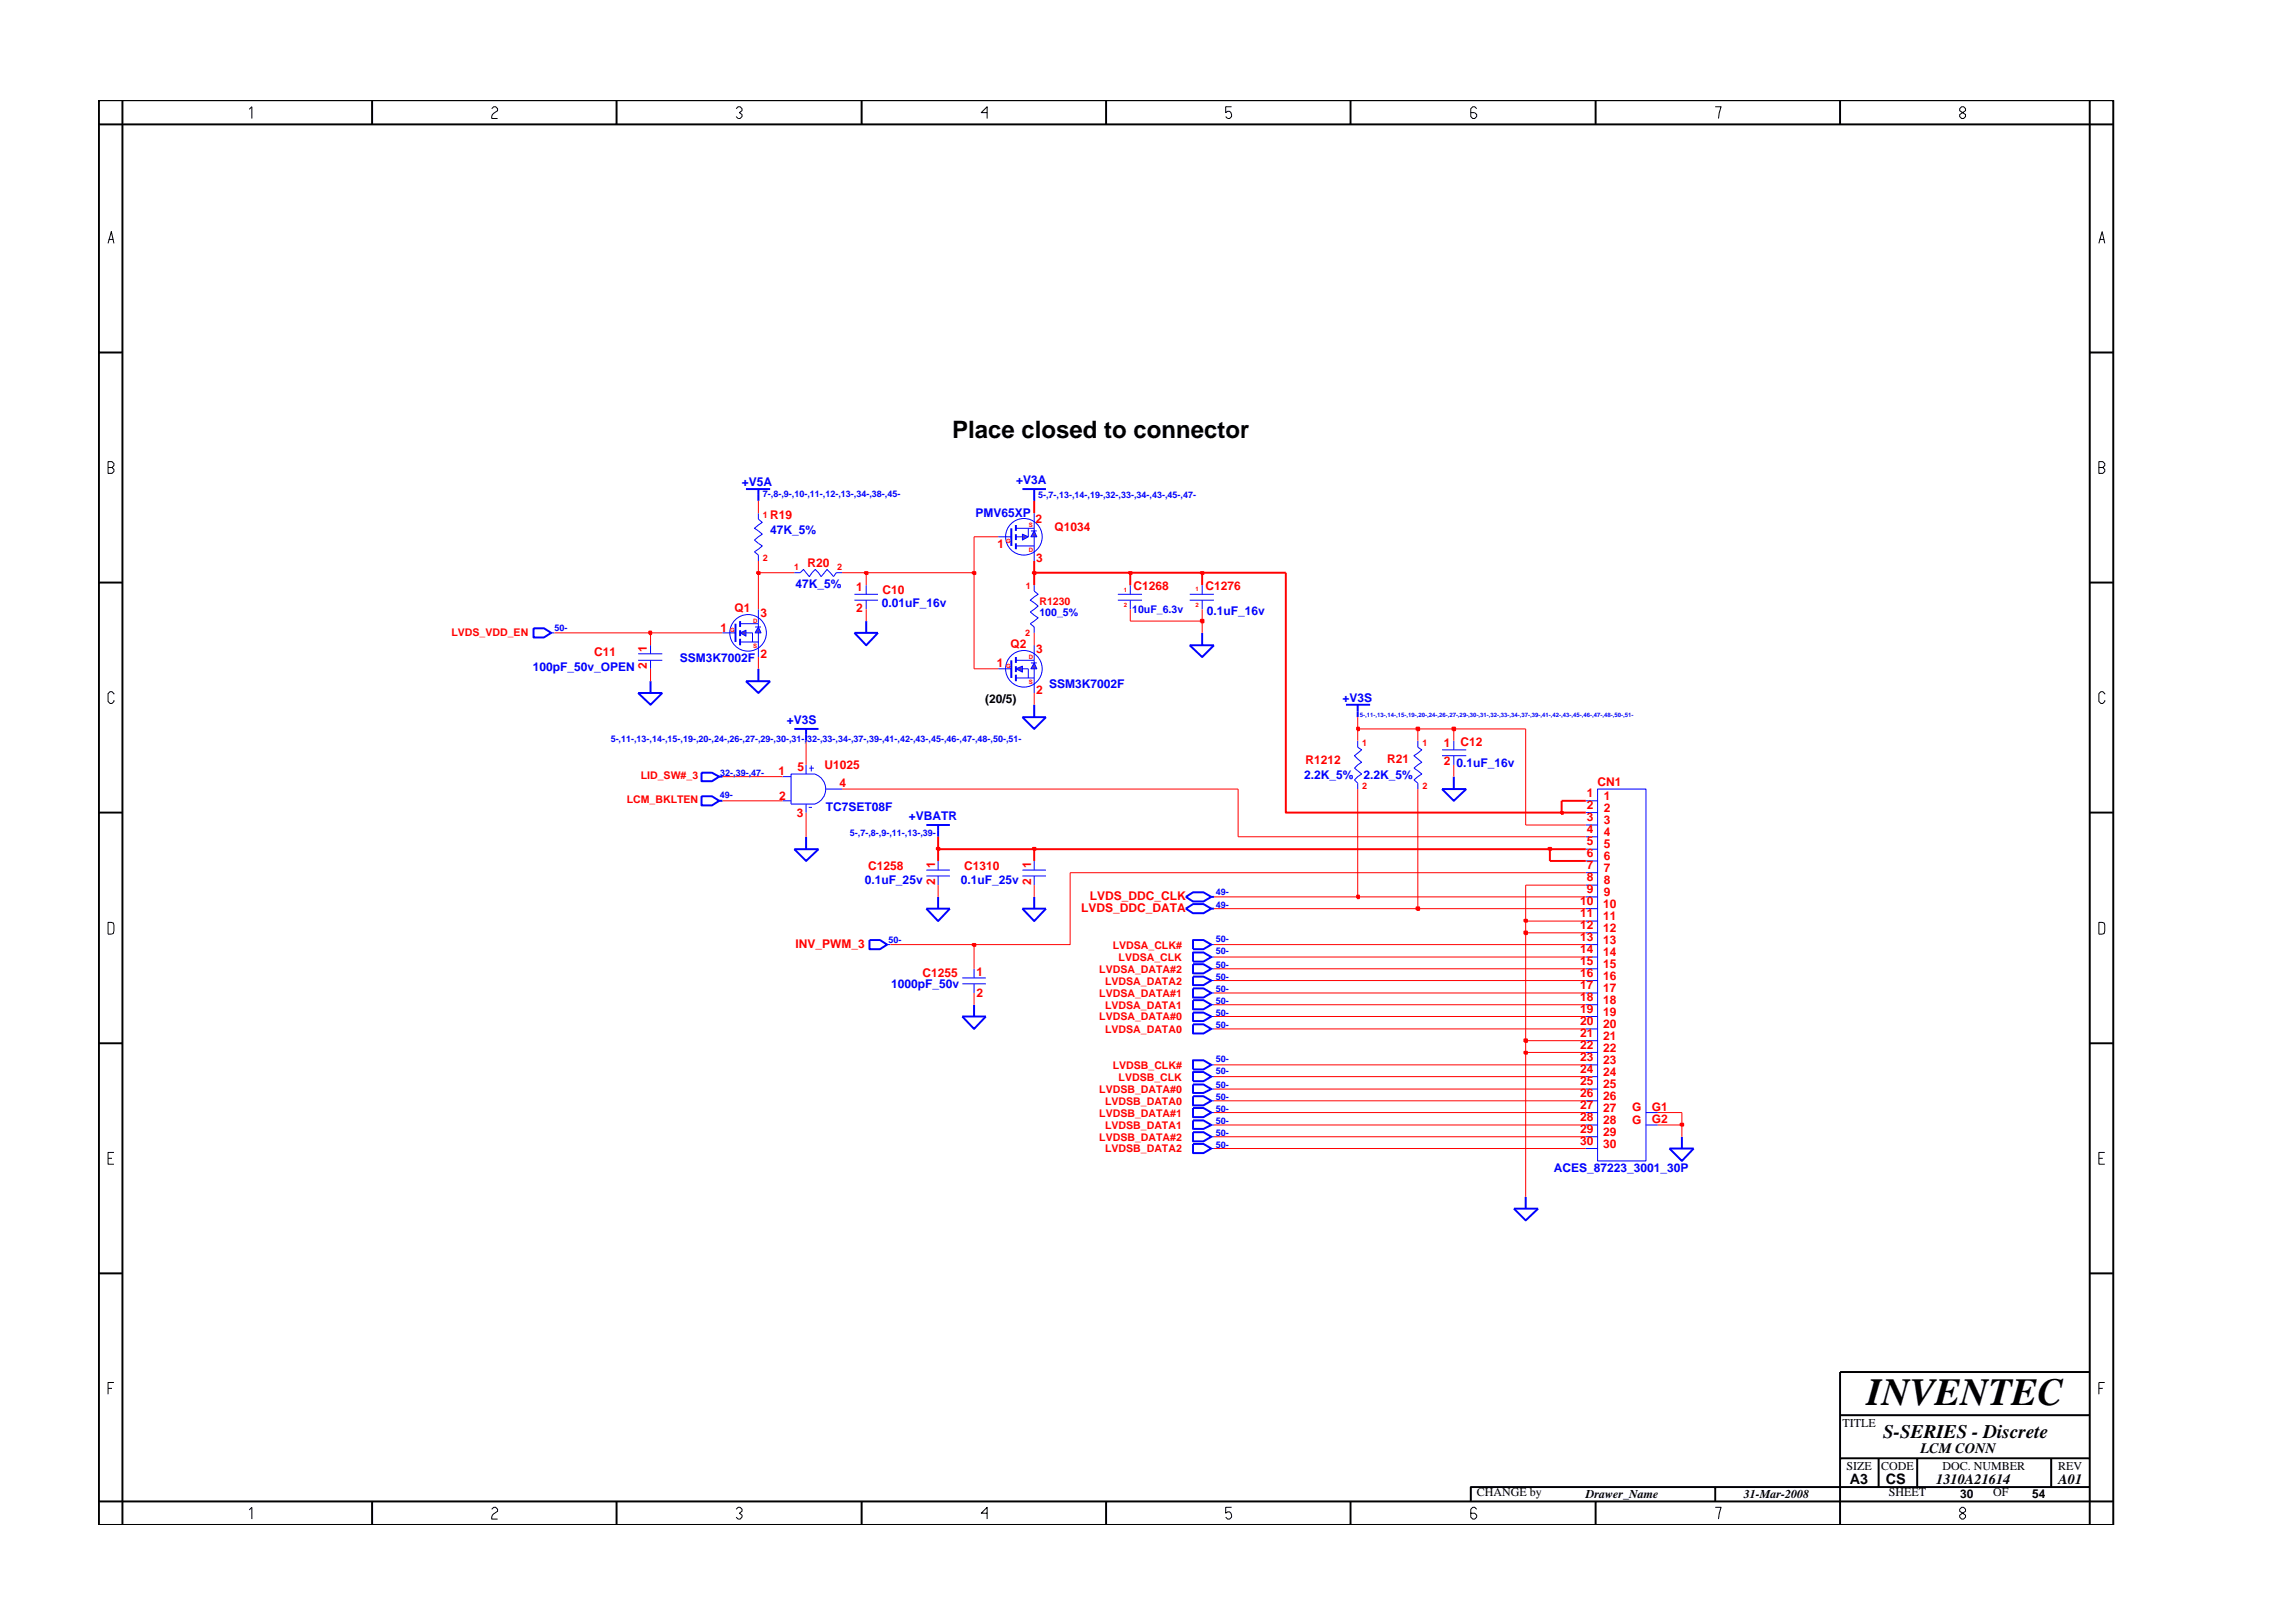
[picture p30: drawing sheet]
<svg xmlns="http://www.w3.org/2000/svg" width="297mm" height="210mm" viewBox="0 0 297 210" stroke-linecap="round" stroke-linejoin="round" font-family="sans-serif">
<defs><g id="words">
<text font-size="5" x="241.8" y="182">INVENTEC</text>
<text font-size="3.1" x="123.3" y="56.7">Place closed to connector</text>
<text font-size="2.5" x="244" y="186.3">S-SERIES - Discrete</text>
<g font-size="1.9">
<text x="248.8" y="188.2">LCM CONN</text>
<text x="239.6" y="192.2">A3</text>
<text x="244.3" y="192.3">CS</text>
<text x="250.8" y="192.2">1310A21614</text>
<text x="266.6" y="192.2">A01</text>
</g>
<g font-size="1.6" fill="#00f">
<text x="96.1" y="63">+V5A</text>
<text x="131.7" y="62.8">+V3A</text>
<text x="99.8" y="69.2">47K_5%</text>
<text x="126.4" y="67">PMV65XP</text>
<text x="103.1" y="76.1">47K_5%</text>
<text x="114.2" y="78.7">0.01uF_16v</text>
<text x="156.3" y="79.7">0.1uF_16v</text>
<text x="69" y="87">100pF_50v_OPEN</text>
<text x="88.1" y="85.8">SSM3K7002F</text>
<text x="135.9" y="89.1">SSM3K7002F</text>
<text x="101.9" y="93.8">+V3S</text>
<text x="173.9" y="90.9">+V3S</text>
<text x="168.9" y="101">2.2K_5%</text>
<text x="176.6" y="100.9">2.2K_5%</text>
<text x="188.7" y="99.4">0.1uF_16v</text>
<text x="107" y="105.1">TC7SET08F</text>
<text x="117.7" y="106.2">+VBATR</text>
<text x="112" y="114.6">0.1uF_25v</text>
<text x="124.5" y="114.6">0.1uF_25v</text>
<text x="115.4" y="128">1000pF_50v</text>
<text x="201.3" y="151.8">ACES_87223_3001_30P</text>
</g>
<g font-size="1.6" fill="#f00">
<text x="99.8" y="67.3">R19</text>
<text x="129.2" y="71">1</text>
<text x="134.1" y="67.7">2</text>
<text x="136.6" y="68.8">Q1034</text>
<text x="104.6" y="73.4">R20</text>
<text x="110.9" y="76.6">1</text>
<text x="114.3" y="77">C10</text>
<text x="134.2" y="72.8">3</text>
<text x="146.8" y="76.4">C1268</text>
<text x="156.2" y="76.4">C1276</text>
<text x="93.3" y="81.8">1</text>
<text x="95.2" y="79.3">Q1</text>
<text x="98.5" y="80">3</text>
<text x="110.9" y="79.3">2</text>
<text x="130.9" y="83.9">Q2</text>
<text x="77" y="85">C11</text>
<text x="83.8" y="86.6" transform="rotate(-90 83.8 86.6)">2</text>
<text x="83.8" y="84.5" transform="rotate(-90 83.8 84.5)">1</text>
<text x="98.5" y="85.2">2</text>
<text x="129.1" y="86.5">1</text>
<text x="134.2" y="84.6">3</text>
<text x="134.2" y="89.9">2</text>
<text x="100.8" y="100.4">1</text>
<text x="103.3" y="99.9">5</text>
<text x="106.8" y="99.7">U1025</text>
<text x="108.7" y="102">4</text>
<text x="169.1" y="98.9">R1212</text>
<text x="179.7" y="98.8">R21</text>
<text x="187" y="96.8">1</text>
<text x="187" y="99.1">2</text>
<text x="189.2" y="96.6">C12</text>
<text x="207" y="101.8">CN1</text>
<text x="100.9" y="103.6">2</text>
<text x="103.2" y="105.9">3</text>
<text x="205.6" y="106.3">3</text>
<text x="205.6" y="108">4</text>
<text x="205.6" y="104.8">2</text>
<text x="205.6" y="103.3">1</text>
<text x="207.8" y="105.2">2</text>
<text x="207.8" y="106.8">3</text>
<text x="207.8" y="103.7">1</text>
<text x="112.5" y="112.7">C1258</text>
<text x="121.1" y="112.4" transform="rotate(-90 121.1 112.4)">1</text>
<text x="124.9" y="112.7">C1310</text>
<text x="133.6" y="112.4" transform="rotate(-90 133.6 112.4)">1</text>
<text x="205.6" y="109.5">5</text>
<text x="205.6" y="111">6</text>
<text x="205.6" y="112.6">7</text>
<text x="207.8" y="108.3">4</text>
<text x="207.8" y="109.8">5</text>
<text x="207.8" y="111.4">6</text>
<text x="207.8" y="113">7</text>
<text x="121.1" y="114.7" transform="rotate(-90 121.1 114.7)">2</text>
<text x="133.6" y="114.7" transform="rotate(-90 133.6 114.7)">2</text>
<text x="140.1" y="118.1">LVDS_DDC_DATA</text>
<text x="141.2" y="116.6">LVDS_DDC_CLK</text>
<text x="204.7" y="117.3">10</text>
<text x="204.7" y="118.8">11</text>
<text x="205.6" y="114.1">8</text>
<text x="205.6" y="115.7">9</text>
<text x="207.7" y="117.6">10</text>
<text x="207.7" y="119.2">11</text>
<text x="207.8" y="114.5">8</text>
<text x="207.8" y="116.1">9</text>
<text x="103.1" y="122.8">INV_PWM_3</text>
<text x="204.7" y="123.4">14</text>
<text x="204.7" y="125.1">15</text>
<text x="204.7" y="120.3">12</text>
<text x="204.7" y="121.9">13</text>
<text x="207.7" y="123.9">14</text>
<text x="207.7" y="125.4">15</text>
<text x="207.7" y="120.8">12</text>
<text x="207.7" y="122.3">13</text>
<text x="119.5" y="126.6">C1255</text>
<text x="126.5" y="126.4">1</text>
<text x="126.5" y="129.1">2</text>
<text x="204.7" y="126.6">16</text>
<text x="204.7" y="128.1">17</text>
<text x="204.7" y="129.7">18</text>
<text x="204.7" y="131.2">19</text>
<text x="207.7" y="126.9">16</text>
<text x="207.7" y="128.6">17</text>
<text x="207.7" y="130.1">18</text>
<text x="207.7" y="131.6">19</text>
<text x="204.7" y="134.4">21</text>
<text x="204.7" y="135.9">22</text>
<text x="204.7" y="137.4">23</text>
<text x="204.7" y="132.8">20</text>
<text x="207.7" y="136.3">22</text>
<text x="207.7" y="137.9">23</text>
<text x="207.7" y="133.2">20</text>
<text x="207.7" y="134.7">21</text>
<text x="204.7" y="139">24</text>
<text x="204.7" y="140.6">25</text>
<text x="204.7" y="142.1">26</text>
<text x="204.7" y="143.7">27</text>
<text x="207.7" y="139.4">24</text>
<text x="207.7" y="140.9">25</text>
<text x="207.7" y="142.5">26</text>
<text x="211.4" y="143.9">G</text>
<text x="214" y="144">G1</text>
<text x="204.7" y="148.3">30</text>
<text x="204.7" y="145.2">28</text>
<text x="204.7" y="146.7">29</text>
<text x="207.7" y="148.7">30</text>
<text x="207.7" y="144">27</text>
<text x="207.7" y="145.6">28</text>
<text x="207.7" y="147.2">29</text>
<text x="211.4" y="145.5">G</text>
<text x="214" y="145.5">G2</text>
</g>
<g font-size="1.6">
<text x="127.6" y="91">(20/5)</text>
<text x="238.7" y="184.8">TITLE</text>
<text x="239.2" y="190.4">SIZE</text>
<text x="243.7" y="190.4">CODE</text>
<text x="251.6" y="190.4">DOC. NUMBER</text>
<text x="266.6" y="190.4">REV</text>
<text x="191.3" y="193.9">CHANGE by</text>
<text x="205.4" y="194.1">Drawer_Name</text>
<text x="225.9" y="194.1">31-Mar-2008</text>
<text x="244.7" y="193.9">SHEET</text>
<text x="253.9" y="194.1">30</text>
<text x="258.2" y="193.9">OF</text>
<text x="263.3" y="194.1">54</text>
</g>
<g font-size="1.4" fill="#f00">
<text x="58.5" y="82.4">LVDS_VDD_EN</text>
<text x="134.6" y="78.3">R1230</text>
<text x="83" y="101">LID_SW#_3</text>
<text x="81.2" y="104.1">LCM_BKLTEN</text>
<text x="144.1" y="122.9">LVDSA_CLK#</text>
<text x="144.9" y="124.5">LVDSA_CLK</text>
<text x="142.4" y="126">LVDSA_DATA#2</text>
<text x="142.4" y="129.1">LVDSA_DATA#1</text>
<text x="143.2" y="127.5">LVDSA_DATA2</text>
<text x="143.2" y="130.7">LVDSA_DATA1</text>
<text x="142.4" y="132.2">LVDSA_DATA#0</text>
<text x="143.2" y="133.8">LVDSA_DATA0</text>
<text x="142.4" y="141.6">LVDSB_DATA#0</text>
<text x="143.2" y="143.1">LVDSB_DATA0</text>
<text x="144.1" y="138.5">LVDSB_CLK#</text>
<text x="144.9" y="140">LVDSB_CLK</text>
<text x="142.4" y="147.8">LVDSB_DATA#2</text>
<text x="142.4" y="144.6">LVDSB_DATA#1</text>
<text x="143.2" y="149.3">LVDSB_DATA2</text>
<text x="143.2" y="146.3">LVDSB_DATA1</text>
</g>
<g font-size="1.4" fill="#00f">
<text x="134.6" y="79.8">100_5%</text>
<text x="146.7" y="79.4">10uF_6.3v</text>
</g>
<g font-size="1.2" fill="#00f">
<text x="98.8" y="64.3">7-,8-,9-,10-,11-,12-,13-,34-,38-,45-</text>
<text x="134.5" y="64.5">5-,7-,13-,14-,19-,32-,33-,34-,43-,45-,47-</text>
<text x="71.8" y="81.7">50-</text>
<text x="79.1" y="96.1">5-,11-,13-,14-,15-,19-,20-,24-,26-,27-,29-,30-,31-,32-,33-,34-,37-,39-,41-,42-,43-,45-,46-,47-,48-,50-,51-</text>
<text x="93.3" y="100.5">32-,39-,47-</text>
<text x="93.3" y="103.4">49-</text>
<text x="110.1" y="108.3">5-,7-,8-,9-,11-,13-,39-</text>
<text x="157.5" y="117.6">49-</text>
<text x="157.5" y="115.9">49-</text>
<text x="115.1" y="122.2">50-</text>
<text x="157.5" y="125.4">50-</text>
<text x="157.5" y="122">50-</text>
<text x="157.5" y="123.6">50-</text>
<text x="157.5" y="130.1">50-</text>
<text x="157.5" y="131.6">50-</text>
<text x="157.5" y="126.9">50-</text>
<text x="157.5" y="128.5">50-</text>
<text x="157.5" y="137.6">50-</text>
<text x="157.5" y="133.1">50-</text>
<text x="157.5" y="140.9">50-</text>
<text x="157.5" y="139.1">50-</text>
<text x="157.5" y="142.4">50-</text>
<text x="157.5" y="144">50-</text>
<text x="157.5" y="145.6">50-</text>
<text x="157.5" y="147.2">50-</text>
<text x="157.5" y="148.7">50-</text>
</g>
<g font-size="1.2" fill="#f00">
<text x="98.8" y="67.1">1</text>
<text x="98.8" y="72.7">2</text>
<text x="102.9" y="73.9">1</text>
<text x="108.4" y="73.9">2</text>
<text x="132.9" y="76.3">1</text>
<text x="132.8" y="82.4">2</text>
<text x="176.5" y="96.7">1</text>
<text x="184.3" y="96.7">1</text>
<text x="176.5" y="102.2">2</text>
<text x="184.3" y="102.2">2</text>
</g>
<g font-size=".8" fill="#f00">
<text x="130.3" y="70.3">G</text>
<text x="133.3" y="68.3">S</text>
<text x="133.3" y="71.5">D</text>
<text x="145.6" y="76.7">1</text>
<text x="154.9" y="76.6">1</text>
<text x="94.6" y="81.9">G</text>
<text x="97.6" y="80.7">D</text>
<text x="97.6" y="83.9">S</text>
<text x="145.6" y="78.7">2</text>
<text x="154.9" y="78.7">2</text>
<text x="130.3" y="86.5">G</text>
<text x="133.3" y="88.5">S</text>
<text x="133.3" y="85.3">D</text>
</g>
<text font-size=".8" fill="#00f" x="176.1" y="92.9">5-,11-,13-,14-,15-,19-,20-,24-,26-,27-,29-,30-,31-,32-,33-,34-,37-,39-,41-,42-,43-,45-,46-,47-,48-,50-,51-</text>
</g></defs>
<g fill="none" stroke="#00f" stroke-width=".25">
<path d="M69.1 81.4h1.4l.9 .6-.9 .6h-1.4zM82.7 89.8h3.1l-1.5 1.5zM84.3 88.3v1.5M131 85.5v2.3M154.1 83.6h3.2l-1.6 1.5zM155.7 82v1.6M90.9 103.2h1.3l1 .5-1 .6h-1.3zM90.9 100.1h1.3l1 .5-1 .6h-1.3zM93.2 103.7h.4M93.2 100.6h.4M120 117.7h3l-1.5 1.6zM121.5 116.2v1.5"/>
<path d="M132.4 117.7h3.1l-1.5 1.6zM134 116.2v1.5M153.6 117.7l.9-.6h1.4l1 .6-1 .6h-1.4zM153.6 116.2l.9-.6h1.4l1 .6-1 .6h-1.4zM156.9 116.2h.4M156.9 117.7h.4M112.6 121.8h1.4l.9 .6-.9 .6h-1.4zM124.7 131.7h3l-1.5 1.6zM126.2 130.2v1.5M154.5 128h1.4l1 .6-1 .6h-1.4zM154.5 138.9h1.4l1 .6-1 .6h-1.4zM154.5 124.9h1.4l1 .6-1 .6h-1.4z"/>
<path d="M154.5 137.4h1.4l1 .6-1 .5h-1.4zM154.5 140.5h1.4l1 .6-1 .5h-1.4zM154.5 148.2h1.4l1 .6-1 .6h-1.4zM154.5 143.5h1.4l1 .6-1 .6h-1.4zM154.5 142h1.4l1 .6-1 .6h-1.4zM216.3 148.8h3.1l-1.5 1.6zM217.9 147.3v1.5"/>
</g>
<g fill="none" stroke="#00f" stroke-width=".13">
<path d="M110.7 77h3M110.7 77.8h3M112.2 75.8v1.2M112.2 77.8v1.1M134 75.8v.8l.5 .4-1 .8 1 .7-1 .8 1 .7-1 .8 .5 .4v.8M144.8 77.8h3.1M144.8 77h3.1M146.4 75.8v1.2M146.4 77.8v1.1M154.1 77.8h3.2M154.1 77h3.2M155.7 75.8v1.2"/>
<path d="M155.7 77.8v1.1M71.4 82h.4M82.7 85.5h3.1M82.7 84.7h3.1M84.3 83.6v1.1M84.3 85.5v1.1M104.4 99.1v1.2M104.8 99.5h.6M105.1 99.2v.7M129.3 86.6h1.7M183.7 96v.8l.5 .3-1 .8 1 .8-1 .8 1 .8-1 .7 .5 .5v.7M101.4 100.6h1.1"/>
<path d="M101.4 103.7h1.1M104.4 104.2v1.1M104.8 104.6h.4M105.6 100.3a2.03 2.03 0 0 1 1.4 1.9 2.03 2.03 0 0 1-1.4 1.9M105.6 100.3h-3.1v3.9h3.1M107 102.2h2.1M132.4 112.7h3.1M132.4 113.5h3.1M134 111.5v1.2M134 113.5v1.2M205.4 105.3h1.6M205.4 108.4h1.6"/>
<path d="M205.4 111.5h1.6M205.4 114.7h1.6M205.4 117.7h1.6M205.4 103.7h1.6M205.4 106.9h1.6M205.4 110h1.6M205.4 113.1h1.6M205.4 116.2h1.6M205.4 119.3h1.6M207 102.2h6.2v48.2h-6.2zM114.9 122.4h.4M156.9 139.5h.4"/>
<path d="M156.9 125.5h.4M156.9 128.6h.4M156.9 138h.4M205.4 139.5h1.6M205.4 120.8h1.6M205.4 124h1.6M205.4 127h1.6M205.4 130.2h1.6M205.4 133.3h1.6M205.4 136.3h1.6M205.4 122.4h1.6M205.4 125.5h1.6"/>
<path d="M205.4 128.6h1.6M205.4 138h1.6M205.4 131.7h1.6M205.4 134.8h1.6M156.9 148.8h.4M156.9 144.1h.4M156.9 141.1h.4M156.9 142.6h.4M205.4 148.8h1.6M205.4 142.6h1.6M205.4 145.7h1.6M205.4 144.1h1.6"/>
<path d="M205.4 141.1h1.6M205.4 147.3h1.6M213.2 145.7h1.5M213.2 144.1h1.5"/>
</g>
<path d="M134 85.9l.3 .7h-.8z" fill="#3c3cc8"/>
<path d="M133.5 85.9h.8M134 85.9l.3 .7h-.8z" fill="none" stroke="#00f" stroke-width=".13"/>
<path d="M131.6 86.6l.8-.3v.8z" fill="#3c3cc8"/>
<g fill="none" stroke="#00f" stroke-width=".13">
<path d="M98.2 66.5v.8l.5 .4-1 .7 1 .8-1 .8 1 .7-1 .8 .5 .4v.8M102.9 74.2h.8l.4-.4 .7 .9 .8-.9 .8 .9 .7-.9 .9 .9 .3-.5h.8M93.6 82h1.7M131.6 86.6l.8-.3v.8zM131.6 87.8h2.4M131.6 85.5h2.4M132.4 86.6h.8v1.2M134 83.6v2.3M134 86.6v3.2M124.7 126.7h3M124.7 127.5h3M126.2 125.5v1.2"/>
<path d="M126.2 127.5v1.1M156.9 131.7h.4M156.9 127h.4M156.9 130.2h.4M156.9 145.7h.4M156.9 147.3h.4"/>
<circle cx="132.6" cy="86.6" r="2.37"/>
</g>
<g fill="none" stroke="#00f" stroke-width=".25">
<path d="M96.6 63.4h3.2M98.2 63.4v1.5M132.4 63.4h3.1M134 63.4v1.5M95.3 80.8v2.4M96.6 88.3h3.2l-1.6 1.5zM98.2 86.6v1.7M102.9 94.4h3.1M104.4 94.4v1.6M110.7 82h3l-1.5 1.6zM112.2 80.5v1.5M131.6 85.1v.8"/>
<path d="M131.6 86.3v.8M131.6 87.4v.9M132.4 92.9h3.1l-1.5 1.5zM134 91.3v1.6M102.9 110h3.1l-1.6 1.5zM104.4 108.4v1.6M120 106.9h3M121.5 106.9v1.5M154.5 131.2h1.4l1 .5-1 .6h-1.4zM154.5 129.6h1.4l1 .6-1 .6h-1.4zM154.5 126.5h1.4l1 .5-1 .6h-1.4zM154.5 145.1h1.4l1 .6-1 .5h-1.4z"/>
<path d="M154.5 146.7h1.4l1 .6-1 .6h-1.4zM196.1 156.6h3.1l-1.6 1.5zM197.6 155.1v1.5"/>
</g>
<path d="M98.2 81.2l.4 .8h-.8z" fill="#3c3cc8"/>
<path d="M97.8 81.2h.8M98.2 81.2l.4 .8h-.8z" fill="none" stroke="#00f" stroke-width=".13"/>
<path d="M95.9 82l.7-.4v.8z" fill="#3c3cc8"/>
<g fill="none" stroke="#00f" stroke-width=".13">
<path d="M98.2 78.9v2.3M129.3 69.5h1.7M95.9 80.8h2.3M95.9 82l.7-.4v.8zM95.9 83.2h2.3M96.6 82h.9v1.2M98.2 82v3.1"/>
<circle cx="96.9" cy="82" r="2.37"/>
</g>
<path d="M131 68.4v2.3M95.9 80.5v.7M95.9 81.6v.8M95.9 82.7v.9" fill="none" stroke="#00f" stroke-width=".25"/>
<path d="M134 68.8l.3 .7h-.8z" fill="#3c3cc8"/>
<path d="M133.5 68.8h.8M134 68.8l.3 .7h-.8z" fill="none" stroke="#00f" stroke-width=".13"/>
<path d="M132.4 69.2l.8 .3-.8 .5z" fill="#3c3cc8"/>
<g fill="none" stroke="#00f" stroke-width=".13">
<path d="M131.6 69.5h.8M131.6 68.4h2.4M131.6 70.7h2.4M132.4 69.2l.8 .3-.8 .5zM133.2 68.4v1.1M134 66.5v2.3M134 69.5v3.2M175.9 96v.8l.5 .3-.9 .8 .9 .8-.9 .8 .9 .8-.9 .7 .4 .5v.7M186.8 97.1h3.1M186.8 97.9h3.1M188.3 96v1.1M188.3 97.9v1.2"/>
<path d="M120 112.7h3M120 113.5h3M121.5 111.5v1.2M121.5 113.5v1.2M156.9 122.4h.4M156.9 133.3h.4M156.9 124h.4"/>
<circle cx="132.6" cy="69.5" r="2.37"/>
</g>
<path d="M131.6 68v.8M131.6 69.2v.8M131.6 70.4v.7M174.4 91.3h3.1M175.9 91.3v1.6M186.8 102.2h3.1l-1.6 1.5zM188.3 100.6v1.6M154.5 121.8h1.4l1 .6-1 .6h-1.4zM154.5 132.7h1.4l1 .6-1 .6h-1.4zM154.5 123.4h1.4l1 .6-1 .6h-1.4z" fill="none" stroke="#00f" stroke-width=".25"/>
<path d="M197.6 136.3v18.8M157.3 148.8h48.1M157.3 145.7h48.1M157.3 147.3h48.1M214.7 145.7h3.2v1.6" fill="none" stroke="#f00" stroke-width=".13"/>
<path d="M217.7 145.6h.3v.2h-.3z" fill="#8e2323"/>
<path d="M217.7 145.6h.3v.2h-.3z" fill="none" stroke="#f00" stroke-width=".25"/>
<path d="M157.3 139.5h48.1M157.3 138h48.1M157.3 144.1h48.1M157.3 142.6h48.1M157.3 141.1h48.1M214.7 144.1h3.2v1.6" fill="none" stroke="#f00" stroke-width=".13"/>
<path d="M197.5 136.3h.3v.2h-.3z" fill="#8e2323"/>
<path d="M197.5 136.3h.3v.2h-.3z" fill="none" stroke="#f00" stroke-width=".25"/>
<path d="M197.6 134.8v1.5h7.8" fill="none" stroke="#f00" stroke-width=".13"/>
<path d="M197.5 134.6h.3v.4h-.3z" fill="#8e2323"/>
<path d="M197.5 134.6h.3v.4h-.3z" fill="none" stroke="#f00" stroke-width=".25"/>
<path d="M115.3 122.4h10.9v3.1M126.2 128.6v1.6M157.3 133.3h48.1M157.3 131.7h48.1M157.3 130.2h48.1M157.3 128.6h48.1M157.3 127h48.1M157.3 125.5h48.1M157.3 124h48.1M197.6 120.8v14h7.8" fill="none" stroke="#f00" stroke-width=".13"/>
<path d="M126 122.3h.4v.2h-.4z" fill="#8e2323"/>
<path d="M126 122.3h.4v.2h-.4z" fill="none" stroke="#f00" stroke-width=".25"/>
<path d="M138.6 113.1v9.3h-12.4M157.3 122.4h48.1" fill="none" stroke="#f00" stroke-width=".13"/>
<path d="M197.5 120.7h.3v.3h-.3z" fill="#8e2323"/>
<path d="M197.5 120.7h.3v.3h-.3z" fill="none" stroke="#f00" stroke-width=".25"/>
<path d="M197.6 119.3v1.5h7.8" fill="none" stroke="#f00" stroke-width=".13"/>
<path d="M197.5 119.2h.3v.2h-.3z" fill="#8e2323"/>
<path d="M197.5 119.2h.3v.2h-.3z" fill="none" stroke="#f00" stroke-width=".25"/>
<path d="M157.3 117.7h26.4M197.6 114.7v4.6h7.8" fill="none" stroke="#f00" stroke-width=".13"/>
<path d="M183.5 117.5h.3v.4h-.3z" fill="#8e2323"/>
<path d="M183.5 117.5h.3v.4h-.3z" fill="none" stroke="#f00" stroke-width=".25"/>
<path d="M121.5 114.7v1.5M134 114.7v1.5M157.3 116.2h18.6M183.7 102.2v15.5h21.7" fill="none" stroke="#f00" stroke-width=".13"/>
<path d="M175.8 116h.3v.4h-.3z" fill="#8e2323"/>
<path d="M121.5 110v1.5M134 110v1.5M175.8 116h.3v.4h-.3zM200.8 110v1.5h4.6" fill="none" stroke="#f00" stroke-width=".25"/>
<path d="M138.6 113.1h66.8M175.9 102.2v14h29.5M197.6 114.7h7.8" fill="none" stroke="#f00" stroke-width=".13"/>
<path d="M121.4 109.8h.3v.3h-.3z" fill="#8e2323"/>
<path d="M121.4 109.8h.3v.3h-.3zM121.5 108.4v1.6h12.5" fill="none" stroke="#f00" stroke-width=".25"/>
<path d="M133.8 109.8h.3v.3h-.3z" fill="#8e2323"/>
<path d="M133.8 109.8h.3v.3h-.3zM134 110h66.8" fill="none" stroke="#f00" stroke-width=".25"/>
<path d="M200.6 109.8h.3v.3h-.3z" fill="#8e2323"/>
<path d="M166.6 74.2v31.1h35.7M200.6 109.8h.3v.3h-.3zM200.8 110h4.6" fill="none" stroke="#f00" stroke-width=".25"/>
<path d="M197.6 94.4v12.5h7.8M104.4 105.3v3.1M160.4 102.2v6.2h45" fill="none" stroke="#f00" stroke-width=".13"/>
<path d="M202.2 105.2h.3v.2h-.3z" fill="#8e2323"/>
<path d="M202.2 105.2h.3v.2h-.3zM205.4 103.7h-3.1v1.6h3.1" fill="none" stroke="#f00" stroke-width=".25"/>
<path d="M104.4 96v3.1M175.9 94.4v1.6M183.7 94.4v1.6M188.3 99.1v1.5M188.3 94.4v1.6M93.6 103.7h7.8M93.6 100.6h7.8M109.1 102.2h51.3" fill="none" stroke="#f00" stroke-width=".13"/>
<path d="M175.8 94.3h.3v.3h-.3z" fill="#8e2323"/>
<path d="M175.8 94.3h.3v.3h-.3z" fill="none" stroke="#f00" stroke-width=".25"/>
<path d="M175.9 92.9v1.5h7.8" fill="none" stroke="#f00" stroke-width=".13"/>
<path d="M183.5 94.3h.3v.3h-.3z" fill="#8e2323"/>
<path d="M183.5 94.3h.3v.3h-.3z" fill="none" stroke="#f00" stroke-width=".25"/>
<path d="M183.7 94.4h4.6" fill="none" stroke="#f00" stroke-width=".13"/>
<path d="M188.2 94.3h.3v.3h-.3z" fill="#8e2323"/>
<path d="M188.2 94.3h.3v.3h-.3z" fill="none" stroke="#f00" stroke-width=".25"/>
<path d="M126.2 74.2v12.4h3.1M71.8 82h12.5v1.6M84.3 86.6v1.7M98.2 85.1v1.5M134 82v1.6M134 89.8v1.5M188.3 94.4h9.3" fill="none" stroke="#f00" stroke-width=".13"/>
<path d="M84.1 81.8h.3v.4h-.3z" fill="#8e2323"/>
<path d="M84.1 81.8h.3v.4h-.3z" fill="none" stroke="#f00" stroke-width=".25"/>
<path d="M112.2 78.9v1.6M146.4 78.9v1.6h9.3v1.5M84.3 82h9.3" fill="none" stroke="#f00" stroke-width=".13"/>
<path d="M155.6 80.3h.3v.3h-.3z" fill="#8e2323"/>
<path d="M134 74.2v1.6M146.4 74.2v1.6M155.7 74.2v1.6M155.6 80.3h.3v.3h-.3z" fill="none" stroke="#f00" stroke-width=".25"/>
<path d="M98.2 74.2v4.7M112.2 74.2v1.6M155.7 78.9v1.6" fill="none" stroke="#f00" stroke-width=".13"/>
<path d="M98.1 74.1h.3v.3h-.3z" fill="#8e2323"/>
<path d="M98.1 74.1h.3v.3h-.3z" fill="none" stroke="#f00" stroke-width=".25"/>
<path d="M98.2 72.7v1.5h4.7M109.1 74.2h3.1" fill="none" stroke="#f00" stroke-width=".13"/>
<path d="M112 74.1h.4v.3h-.4z" fill="#8e2323"/>
<path d="M112 74.1h.4v.3h-.4z" fill="none" stroke="#f00" stroke-width=".25"/>
<path d="M112.2 74.2h14" fill="none" stroke="#f00" stroke-width=".13"/>
<path d="M126 74.1h.4v.3h-.4z" fill="#8e2323"/>
<path d="M126 74.1h.4v.3h-.4z" fill="none" stroke="#f00" stroke-width=".25"/>
<path d="M126.2 69.5v4.7" fill="none" stroke="#f00" stroke-width=".13"/>
<path d="M133.8 74.1h.3v.3h-.3z" fill="#8e2323"/>
<path d="M133.8 74.1h.3v.3h-.3zM134 72.7v1.5h12.4" fill="none" stroke="#f00" stroke-width=".25"/>
<path d="M146.2 74.1h.4v.3h-.4z" fill="#8e2323"/>
<path d="M146.2 74.1h.4v.3h-.4zM146.4 74.2h9.3" fill="none" stroke="#f00" stroke-width=".25"/>
<path d="M155.6 74.1h.3v.3h-.3z" fill="#8e2323"/>
<path d="M134 64.9v1.6M155.6 74.1h.3v.3h-.3zM155.7 74.2h10.9" fill="none" stroke="#f00" stroke-width=".25"/>
<path d="M98.2 64.9v1.6M126.2 69.5h3.1" fill="none" stroke="#f00" stroke-width=".13"/>
<g fill="none" stroke="#000" stroke-width=".25">
<path d="M12.8 13h261v184.6h-261zM15.9 13v184.6M48.2 13v3.1M79.9 13v3.1M111.6 13v3.1M143.3 13v3.1M174.9 13v3.1M206.7 13v3.1M238.4 13v3.1M270.7 13v184.6M273.8 16.1h-261M12.8 45.7h3.1"/>
<path d="M270.7 45.7h3.1M12.8 75.5h3.1M270.7 75.5h3.1M12.8 105.3h3.1M270.7 105.3h3.1M12.8 135.2h3.1M270.7 135.2h3.1M12.8 165h3.1M270.7 177.7h-32.3v19.9M270.7 165h3.1M48.2 194.5v3.1M79.9 194.5v3.1"/>
<path d="M111.6 194.5v3.1M143.3 194.5v3.1M174.9 194.5v3.1M206.7 194.5v3.1M222.2 192.6v1.9M238.4 183.3h32.3M238.4 188.9h32.3M243.4 188.9v3.7M248.4 188.9v3.7M265.7 188.9v3.7M270.7 192.6h-80.2v1.9M273.8 194.5h-261"/>
</g>
<g fill="none" stroke="#000" stroke-width=".13">
<path d="M32.3 14.2l.3-.4v1.6M63.7 14.1l.3-.3h.2l.3 .3v.2l-.7 .5-.1 .6h.8M95.4 14.1l.2-.3h.3l.2 .3v.2l-.3 .3 .3 .2v.3l-.2 .3h-.3l-.2-.3M127.9 14.6h-.8l.8-.8v1.6M159.5 13.8h-.7v.8l.2-.2a.5 .5 0 0 1 .5 .7l-.2 .3h-.3l-.2-.3M191.3 14.1l-.3-.3h-.2l-.3 .3v1l.3 .3h.2l.3-.3v-.3l-.3-.2h-.5M222.2 13.8h.8l-.4 1.6M254.1 13.8l-.2 .3v.2l.7 .5v.3l-.2 .3h-.3l-.2-.3v-.3l.7-.5v-.2l-.2-.3zM14 31.5l.4-1.5 .4 1.5M14.1 31h.6M272 31h.6M272.7 31.5l-.4-1.5-.4 1.5"/>
<path d="M14 59.8h.5l.3 .3v.2l-.3 .3 .3 .2v.3l-.3 .2h-.5zM14 60.6h.5M271.9 60.6h.5l.3-.3v-.2l-.3-.3h-.5v1.5h.5l.3-.2v-.3l-.3-.2M14.8 89.9l-.3-.3h-.2l-.3 .3v1l.3 .2h.2l.3-.2v-.2M272.7 89.9l-.3-.3h-.3l-.2 .3v1l.2 .2h.3l.3-.2v-.2M14 119.5l.7 .1 .1 .2-.1 1.1-.7 .1zM271.9 119.5l.7 .1 .1 .2-.1 1.1-.7 .1zM14 150.1h.5M14.8 149.3h-.8v1.5h.8M271.9 150.1h.5M272.7 149.3h-.8v1.5h.8M14 179.9h.5"/>
<path d="M14.8 179.1h-.8v1.5M271.9 179.9h.5M272.7 179.1h-.8v1.5M32.3 195.6l.3-.3v1.5M63.7 195.5l.3-.2h.2l.3 .2v.3l-.5 .3-.3 .4v.3h.8M95.4 195.5l.2-.2h.3l.2 .2v.3l-.3 .2 .3 .3v.2l-.2 .3h-.3l-.2-.3M127.9 196h-.8l.8-.7v1.5M159.5 195.3h-.7v.7l.2-.1a.5 .5 0 0 1 .5 .6l-.2 .3h-.3l-.2-.3M191.3 195.5l-.3-.2h-.2l-.3 .2v1l.3 .3h.2l.3-.3v-.2l-.3-.3h-.5M222.2 195.3h.8l-.4 1.5M253.9 195.5l.2-.2h.3l.2 .2v.3l-.7 .5v.2l.2 .3h.3l.2-.3v-.2l-.7-.5z"/>
</g>
<use href="#words"/>
</svg>
